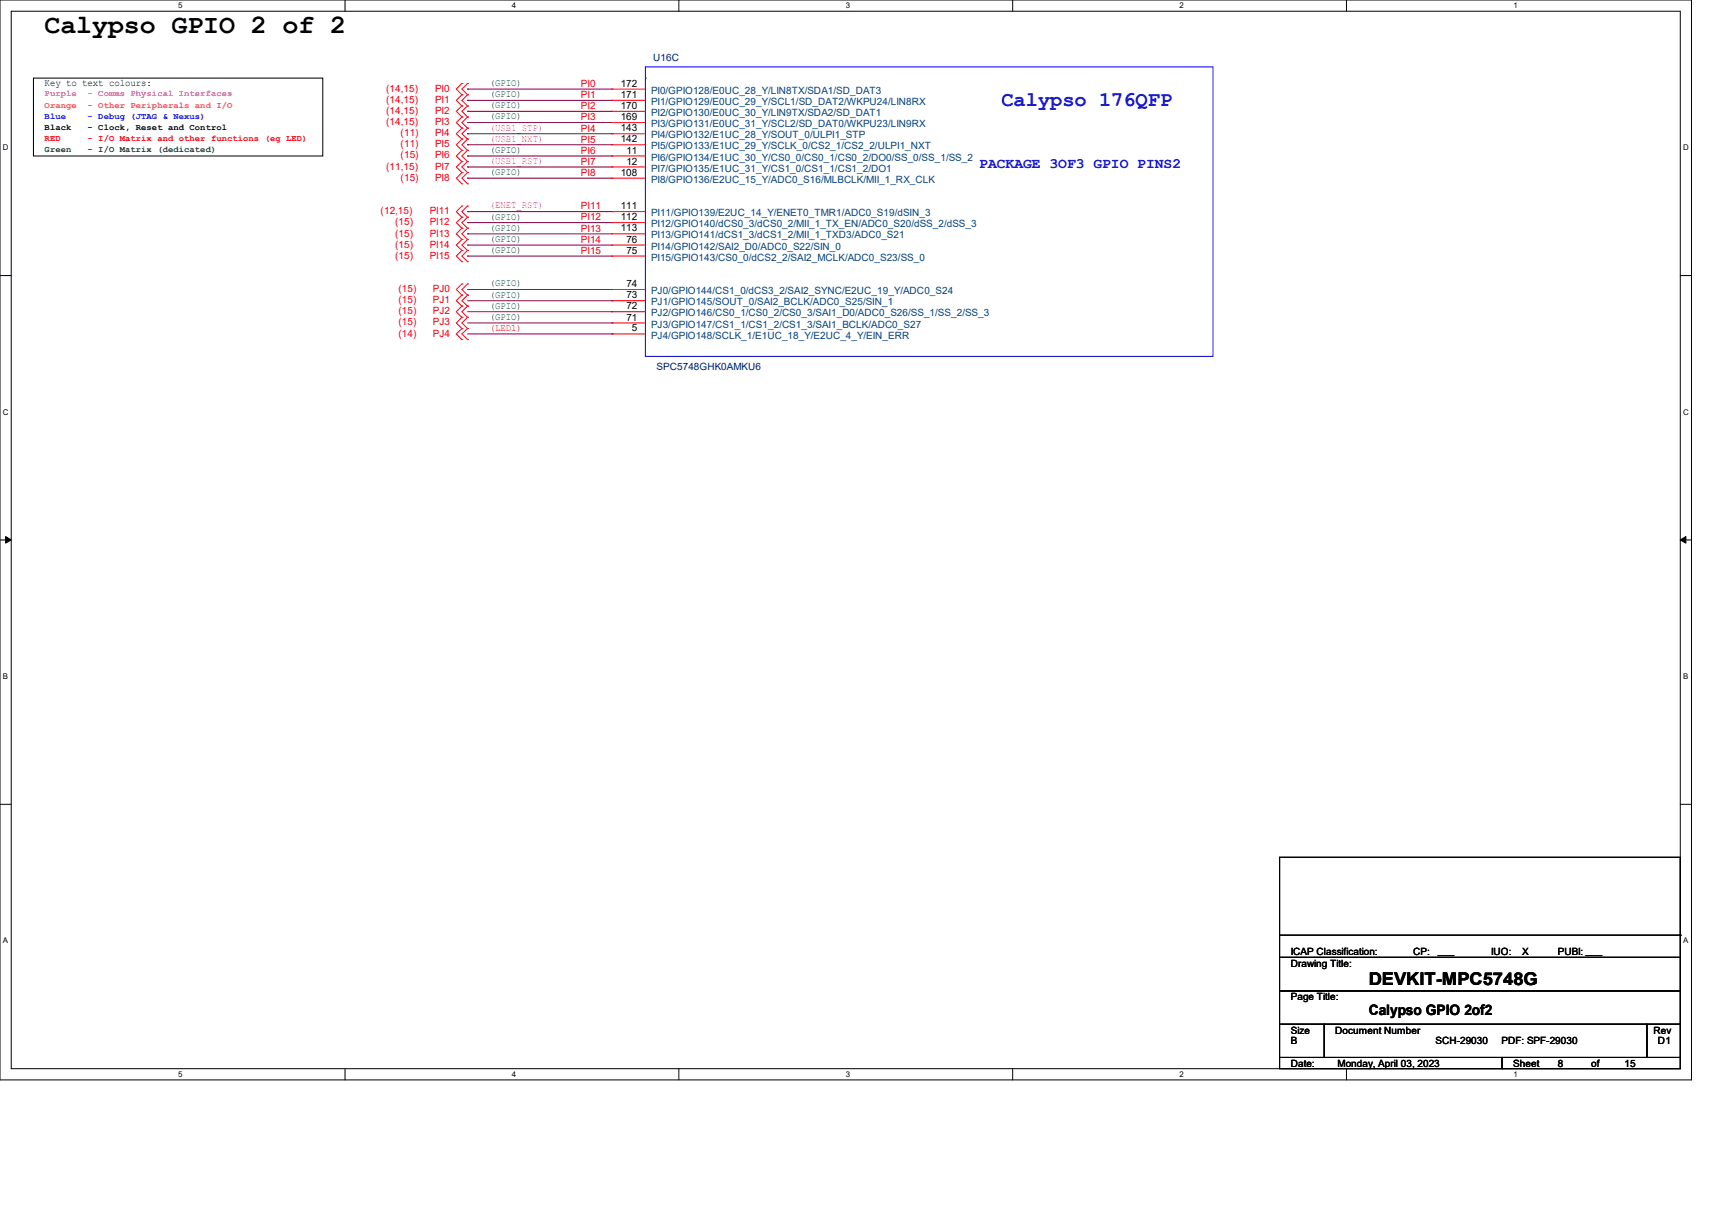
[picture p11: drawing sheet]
<svg xmlns="http://www.w3.org/2000/svg" width="297mm" height="210mm" viewBox="0 0 297 210" stroke-linecap="round" stroke-linejoin="round" font-family="sans-serif">
<defs><g id="words">
<text font-size="4.6" x="7.7" y="5.8">Calypso GPIO 2 of 2</text>
<text font-size="3.6" fill="#00f" x="173.7" y="18.5">Calypso 176QFP</text>
<text font-size="3" x="237.4" y="170.8">DEVKIT-MPC5748G</text>
<text font-size="2.5" fill="#00f" x="169.9" y="29.1">PACKAGE 3OF3 GPIO PINS2</text>
<text font-size="2.5" x="237.4" y="176.1">Calypso GPIO 2of2</text>
<g font-size="1.7" fill="#000080">
<text x="113.3" y="10.5">U16C</text>
<text x="113.9" y="64.2">SPC5748GHK0AMKU6</text>
</g>
<g font-size="1.7">
<text x="7.7" y="14.9">Key to text colours:</text>
<text x="107.7" y="15">172</text>
<text x="107.7" y="17">171</text>
<text x="107.7" y="18.9">170</text>
<text x="107.7" y="20.8">169</text>
<text x="107.7" y="22.8">143</text>
<text x="107.7" y="24.7">142</text>
<text x="108.7" y="26.6">11</text>
<text x="108.7" y="28.5">12</text>
<text x="107.7" y="30.5">108</text>
<text x="107.7" y="36.3">111</text>
<text x="107.7" y="38.2">112</text>
<text x="107.7" y="40.1">113</text>
<text x="108.7" y="42.1">76</text>
<text x="108.7" y="44">75</text>
<text x="108.7" y="49.8">74</text>
<text x="108.7" y="51.7">73</text>
<text x="108.7" y="53.6">72</text>
<text x="108.7" y="55.6">71</text>
<text x="109.6" y="57.5">5</text>
<text x="223.9" y="167.6">Drawing Title:</text>
<text x="223.9" y="165.7">ICAP Classification:</text>
<text x="245.2" y="165.7">CP:</text>
<text x="249.4" y="165.5">___</text>
<text x="258.7" y="165.7">IUO:</text>
<text x="264.1" y="165.7">X</text>
<text x="270.3" y="165.7">PUBI: ___</text>
<text x="223.9" y="173.4">Page Title:</text>
<text x="223.9" y="179.2">Size</text>
<text x="231.6" y="179.2">Document Number</text>
<text x="286.9" y="179.2">Rev</text>
<text x="223.9" y="185">Date:</text>
<text x="223.9" y="181.1">B</text>
<text x="232.1" y="185">Monday, April 03, 2023</text>
<text x="249" y="181.1">SCH-29030</text>
<text x="260.5" y="181.1">PDF: SPF-29030</text>
<text x="262.5" y="185">Sheet</text>
<text x="270.2" y="185">8</text>
<text x="276" y="185">of</text>
<text x="281.8" y="185">15</text>
<text x="287.6" y="181.1">D1</text>
</g>
<g font-size="1.7" fill="#f00">
<text x="67" y="15.9">(14,15)</text>
<text x="67" y="17.8">(14,15)</text>
<text x="75.5" y="15.9">PI0</text>
<text x="75.5" y="17.8">PI1</text>
<text x="100.8" y="15.1">PI0</text>
<text x="100.8" y="17">PI1</text>
<text x="67" y="19.8">(14,15)</text>
<text x="67" y="21.7">(14,15)</text>
<text x="69.5" y="23.6">(11)</text>
<text x="75.5" y="23.6">PI4</text>
<text x="75.5" y="19.8">PI2</text>
<text x="75.5" y="21.7">PI3</text>
<text x="100.8" y="22.8">PI4</text>
<text x="100.8" y="18.9">PI2</text>
<text x="100.8" y="20.9">PI3</text>
<text x="67" y="29.4">(11,15)</text>
<text x="69.5" y="25.6">(11)</text>
<text x="69.5" y="27.5">(15)</text>
<text x="75.5" y="29.4">PI7</text>
<text x="75.5" y="25.6">PI5</text>
<text x="75.5" y="27.5">PI6</text>
<text x="100.8" y="24.7">PI5</text>
<text x="100.8" y="28.6">PI7</text>
<text x="100.8" y="26.7">PI6</text>
<text x="69.5" y="31.4">(15)</text>
<text x="75.5" y="31.4">PI8</text>
<text x="100.8" y="30.5">PI8</text>
<text x="66" y="37.1">(12,15)</text>
<text x="68.5" y="39.1">(15)</text>
<text x="68.5" y="41">(15)</text>
<text x="74.5" y="37.1">PI11</text>
<text x="74.5" y="39.1">PI12</text>
<text x="74.5" y="41">PI13</text>
<text x="100.8" y="36.3">PI11</text>
<text x="100.8" y="38.2">PI12</text>
<text x="100.8" y="40.2">PI13</text>
<text x="68.5" y="42.9">(15)</text>
<text x="68.5" y="44.9">(15)</text>
<text x="74.5" y="42.9">PI14</text>
<text x="74.5" y="44.9">PI15</text>
<text x="100.8" y="42.1">PI14</text>
<text x="100.8" y="44">PI15</text>
<text x="69.1" y="50.7">(15)</text>
<text x="69.1" y="52.6">(15)</text>
<text x="75.1" y="50.7">PJ0</text>
<text x="75.1" y="52.6">PJ1</text>
<text x="69.1" y="54.5">(15)</text>
<text x="69.1" y="56.4">(15)</text>
<text x="69.1" y="58.4">(14)</text>
<text x="75.1" y="54.5">PJ2</text>
<text x="75.1" y="56.4">PJ3</text>
<text x="75.1" y="58.4">PJ4</text>
<text x="85" y="57.4">(LED1)</text>
</g>
<g font-size="1.7" fill="#008000">
<text x="85" y="14.9">(GPIO)</text>
<text x="85" y="16.8">(GPIO)</text>
<text x="85" y="18.8">(GPIO)</text>
<text x="85" y="20.7">(GPIO)</text>
<text x="85" y="26.5">(GPIO)</text>
<text x="85" y="30.4">(GPIO)</text>
<text x="85" y="38.1">(GPIO)</text>
<text x="85" y="40">(GPIO)</text>
<text x="85" y="42">(GPIO)</text>
<text x="85" y="43.9">(GPIO)</text>
<text x="85" y="49.7">(GPIO)</text>
<text x="85" y="51.6">(GPIO)</text>
<text x="85" y="53.6">(GPIO)</text>
<text x="85" y="55.5">(GPIO)</text>
</g>
<g font-size="1.7" fill="#004080">
<text x="112.9" y="16.3">PI0/GPIO128/E0UC_28_Y/LIN8TX/SDA1/SD_DAT3</text>
<text x="112.9" y="18.2">PI1/GPIO129/E0UC_29_Y/SCL1/SD_DAT2/WKPU24/LIN8RX</text>
<text x="112.9" y="20.1">PI2/GPIO130/E0UC_30_Y/LIN9TX/SDA2/SD_DAT1</text>
<text x="112.9" y="22.1">PI3/GPIO131/E0UC_31_Y/SCL2/SD_DAT0/WKPU23/LIN9RX</text>
<text x="112.9" y="24">PI4/GPIO132/E1UC_28_Y/SOUT_0/ULPI1_STP</text>
<text x="112.9" y="25.9">PI5/GPIO133/E1UC_29_Y/SCLK_0/CS2_1/CS2_2/ULPI1_NXT</text>
<text x="112.9" y="27.9">PI6/GPIO134/E1UC_30_Y/CS0_0/CS0_1/CS0_2/DO0/SS_0/SS_1/SS_2</text>
<text x="112.9" y="29.8">PI7/GPIO135/E1UC_31_Y/CS1_0/CS1_1/CS1_2/DO1</text>
<text x="112.9" y="31.7">PI8/GPIO136/E2UC_15_Y/ADC0_S16/MLBCLK/MII_1_RX_CLK</text>
<text x="112.9" y="37.5">PI11/GPIO139/E2UC_14_Y/ENET0_TMR1/ADC0_S19/dSIN_3</text>
<text x="112.9" y="39.4">PI12/GPIO140/dCS0_3/dCS0_2/MII_1_TX_EN/ADC0_S20/dSS_2/dSS_3</text>
<text x="112.9" y="41.4">PI13/GPIO141/dCS1_3/dCS1_2/MII_1_TXD3/ADC0_S21</text>
<text x="112.9" y="43.3">PI14/GPIO142/SAI2_D0/ADC0_S22/SIN_0</text>
<text x="112.9" y="45.2">PI15/GPIO143/CS0_0/dCS2_2/SAI2_MCLK/ADC0_S23/SS_0</text>
<text x="112.9" y="51">PJ0/GPIO144/CS1_0/dCS3_2/SAI2_SYNC/E2UC_19_Y/ADC0_S24</text>
<text x="112.9" y="53">PJ1/GPIO145/SOUT_0/SAI2_BCLK/ADC0_S25/SIN_1</text>
<text x="112.9" y="54.9">PJ2/GPIO146/CS0_1/CS0_2/CS0_3/SAI1_D0/ADC0_S26/SS_1/SS_2/SS_3</text>
<text x="112.9" y="56.8">PJ3/GPIO147/CS1_1/CS1_2/CS1_3/SAI1_BCLK/ADC0_S27</text>
<text x="112.9" y="58.7">PJ4/GPIO148/SCLK_1/E1UC_18_Y/E2UC_4_Y/EIN_ERR</text>
</g>
<g font-size="1.7" fill="#f0f">
<text x="85" y="22.6">(USB1_STP)</text>
<text x="85" y="24.6">(USB1_NXT)</text>
<text x="85" y="28.4">(USB1_RST)</text>
<text x="85" y="36.2">(ENET_RST)</text>
</g>
<g font-size="1.5" fill="#f0f">
<text x="7.7" y="16.7">Purple</text>
<text x="15.2" y="16.7">- Comms Physical Interfaces</text>
</g>
<g font-size="1.5" fill="#00f">
<text x="7.7" y="20.6">Blue</text>
<text x="15.2" y="20.6">- Debug (JTAG &amp; Nexus)</text>
</g>
<g font-size="1.5" fill="#ff8000">
<text x="7.7" y="18.7">Orange</text>
<text x="15.2" y="18.7">- Other Peripherals and I/O</text>
</g>
<g font-size="1.5">
<text x="7.7" y="22.5">Black</text>
<text x="15.2" y="22.5">- Clock, Reset and Control</text>
</g>
<g font-size="1.5" fill="#008000">
<text x="7.7" y="26.4">Green</text>
<text x="15.2" y="26.4">- I/O Matrix (dedicated)</text>
</g>
<g font-size="1.5" fill="#f00">
<text x="7.7" y="24.5">RED</text>
<text x="15.2" y="24.5">- I/O Matrix and other functions (eg LED)</text>
</g>
<g font-size="1.4">
<text x="30.9" y="1.4">5</text>
<text x="88.8" y="1.4">4</text>
<text x="146.7" y="1.4">3</text>
<text x="204.6" y="1.4">2</text>
<text x="262.6" y="1.4">1</text>
<text x=".5" y="26.1">D</text>
<text x="292" y="26.1">D</text>
<text x=".5" y="71.9">C</text>
<text x="292" y="71.9">C</text>
<text x=".5" y="117.8">B</text>
<text x="292" y="117.8">B</text>
<text x=".5" y="163.6">A</text>
<text x="292" y="163.6">A</text>
<text x="30.9" y="186.8">5</text>
<text x="88.8" y="186.8">4</text>
<text x="146.7" y="186.8">3</text>
<text x="204.6" y="186.8">2</text>
<text x="262.6" y="186.8">1</text>
</g>
</g></defs>
<path d="M0 0h293.5v187.3h-293.5zM1.9 1.9h289.6v183.4h-289.6z" fill="none" stroke="#000" stroke-width=".17"/>
<g fill="#fff">
<path d="M30.9 .2h.8v1.5h-.8z"/>
<path d="M30.9 185.5h.8v1.6h-.8z"/>
</g>
<path d="M59.9 0v1.9M59.9 185.3v2" fill="none" stroke="#000" stroke-width=".17"/>
<g fill="#fff">
<path d="M88.8 .2h.8v1.5h-.8z"/>
<path d="M88.8 185.5h.8v1.6h-.8z"/>
</g>
<path d="M117.8 0v1.9M117.8 185.3v2" fill="none" stroke="#000" stroke-width=".17"/>
<g fill="#fff">
<path d="M146.7 .2h.8v1.5h-.8z"/>
<path d="M146.7 185.5h.8v1.6h-.8z"/>
</g>
<path d="M175.7 0v1.9M175.7 185.3v2" fill="none" stroke="#000" stroke-width=".17"/>
<g fill="#fff">
<path d="M204.6 .2h.8v1.5h-.8z"/>
<path d="M204.6 185.5h.8v1.6h-.8z"/>
</g>
<path d="M233.6 0v1.9M233.6 185.3v2" fill="none" stroke="#000" stroke-width=".17"/>
<g fill="#fff">
<path d="M262.6 .2h.7v1.5h-.7z"/>
<path d="M262.6 185.5h.7v1.6h-.7z"/>
<path d="M.5 24.8h1v1.6h-1z"/>
<path d="M292 24.8h1v1.6h-1z"/>
<path d="M.5 70.7h1v1.5h-1z"/>
<path d="M292 70.7h1v1.5h-1z"/>
</g>
<path d="M0 47.8h1.9M291.5 47.8h2" fill="none" stroke="#000" stroke-width=".17"/>
<g fill="#fff">
<path d="M.5 116.5h.9v1.6h-.9z"/>
<path d="M292 116.5h.9v1.6h-.9z"/>
</g>
<path d="M0 93.6h1.9M291.5 93.6h2" fill="none" stroke="#000" stroke-width=".17"/>
<path d="M1 93l.9 .6-.9 .6zM291.5 93.6l1-.6v1.2z" fill="#000" stroke="#000" stroke-width=".17"/>
<g fill="#fff">
<path d="M.5 162.4h.9v1.5h-.9z"/>
<path d="M292 162.4h.9v1.5h-.9z"/>
</g>
<g fill="none" stroke="#000" stroke-width=".17">
<path d="M5.8 13.5h50.2v13.6h-50.2zM0 139.5h1.9M291.5 139.5h2M222 148.7h69.5v17.3h-69.5zM222 166h69.5v5.8h-69.5zM222 171.8h69.5v5.8h-69.5zM222 177.6h7.7v5.8h-7.7zM222 162.2h69.5M229.7 177.6h56v5.8h-56zM285.7 177.6h5.8v5.8h-5.8zM291.5 162.2h.1M222 183.4h38.6v1.9h-38.6z"/>
<path d="M260.6 183.4h30.9v1.9h-30.9z"/>
</g>
<g fill="none" stroke="#f00" stroke-width=".17">
<path d="M80.1 14.5h.1M80.1 16.4h.1M80.1 18.4h.1M80.1 14.5l-.9 1 .9 .9M80.1 16.4l-.9 1 .9 1M80.1 18.4l-.9 .9 .9 1M81.1 14.5h.1M81.1 16.4h.1M81.1 18.4h.1M81.1 14.5l-1 1 1 .9M81.1 16.4l-1 1 1 1M81.1 18.4l-1 .9 1 1"/>
<path d="M106.2 15.5h.1M106.2 17.4h.1M106.2 19.3h.1M106.2 15.5h5.8M106.2 17.4h5.8M106.2 19.3h5.8M80.1 35.7h.1M80.1 37.7h.1M80.1 28h.1M80.1 29.9h.1M80.1 24.1h.1M80.1 26.1h.1"/>
<path d="M80.1 22.2h.1M80.1 20.3h.1M80.1 31.9h.1M80.1 39.6h.1M80.1 35.7l-.9 1 .9 1M80.1 28l-.9 1 .9 .9M80.1 24.1l-.9 1 .9 1M80.1 22.2l-.9 1 .9 .9M80.1 20.3l-.9 1 .9 .9M80.1 26.1l-.9 1 .9 .9M80.1 29.9l-.9 1 .9 1M80.1 37.7l-.9 .9 .9 1"/>
<path d="M80.1 39.6l-.9 1 .9 .9M81.1 35.7h.1M81.1 37.7h.1M81.1 28h.1M81.1 29.9h.1M81.1 24.1h.1M81.1 26.1h.1M81.1 22.2h.1M81.1 20.3h.1M81.1 31.9h.1M81.1 39.6h.1M81.1 35.7l-1 1 1 1"/>
<path d="M81.1 28l-1 1 1 .9M81.1 24.1l-1 1 1 1M81.1 22.2l-1 1 1 .9M81.1 20.3l-1 1 1 .9M81.1 26.1l-1 1 1 .9M81.1 29.9l-1 1 1 1M81.1 37.7l-1 .9 1 1M81.1 39.6l-1 1 1 .9M106.2 21.3h.1M106.2 23.2h.1M106.2 25.1h.1M106.2 27.1h.1"/>
<path d="M106.2 29h.1M106.2 30.9h.1M106.2 36.7h.1M106.2 38.6h.1M106.2 21.3h5.8M106.2 23.2h5.8M106.2 25.1h5.8M106.2 27.1h5.8M106.2 29h5.8M106.2 30.9h5.8M106.2 36.7h5.8M106.2 38.6h5.8"/>
<path d="M80.1 41.5h.1M80.1 43.4h.1M80.1 45.4h.1M80.1 49.2h.1M80.1 51.2h.1M80.1 53.1h.1M80.1 55h.1M80.1 57h.1M80.1 58.9h.1M80.1 41.5l-.9 1 .9 .9M80.1 43.4l-.9 1 .9 1M80.1 49.2l-.9 1 .9 1"/>
<path d="M80.1 51.2l-.9 1 .9 .9M80.1 53.1l-.9 1 .9 .9M80.1 55l-.9 1 .9 1M80.1 57l-.9 .9 .9 1M81.1 41.5h.1M81.1 43.4h.1M81.1 45.4h.1M81.1 49.2h.1M81.1 51.2h.1M81.1 53.1h.1M81.1 55h.1M81.1 57h.1"/>
<path d="M81.1 58.9h.1M81.1 41.5l-1 1 1 .9M81.1 43.4l-1 1 1 1M81.1 49.2l-1 1 1 1M81.1 51.2l-1 1 1 .9M81.1 53.1l-1 1 1 .9M81.1 55l-1 1 1 1M81.1 57l-1 .9 1 1M106.2 40.6h.1M106.2 42.5h.1M106.2 44.4h.1M106.2 50.2h.1"/>
<path d="M106.2 52.2h.1M106.2 54.1h.1M106.2 56h.1M106.2 57.9h.1M106.2 40.6h5.8M106.2 42.5h5.8M106.2 44.4h5.8M106.2 50.2h5.8M106.2 52.2h5.8M106.2 54.1h5.8M106.2 56h5.8M106.2 57.9h5.8"/>
</g>
<path d="M112 11.6h98.4v50.2h-98.4zM112 13.5h.1M112 11.6v1.9" fill="none" stroke="#00f" stroke-width=".17"/>
<g fill="none" stroke="#800040" stroke-width=".17">
<path d="M81.1 15.5h.1M81.1 17.4h.1M81.1 19.3h.1M81.1 15.5h25.1M81.1 17.4h25.1M81.1 19.3h25.1M81.1 23.2h.1M81.1 25.1h.1M81.1 29h.1M81.1 36.7h.1M81.1 27.1h.1M81.1 30.9h.1"/>
<path d="M81.1 38.6h.1M81.1 21.3h.1M81.1 23.2h25.1M81.1 25.1h25.1M81.1 29h25.1M81.1 36.7h25.1M81.1 27.1h25.1M81.1 30.9h25.1M81.1 38.6h25.1M81.1 21.3h25.1M81.1 40.6h.1M81.1 42.5h.1"/>
<path d="M81.1 44.4h.1M81.1 40.6h25.1M81.1 42.5h25.1M81.1 44.4h25.1M81.1 50.2h25.1M81.1 52.2h25.1M81.1 54.1h25.1M81.1 56h25.1M81.1 57.9h25.1M106.2 50.2h.1M106.2 52.2h.1M106.2 54.1h.1"/>
<path d="M106.2 56h.1M106.2 57.9h.1"/>
</g>
<use href="#words"/>
</svg>
